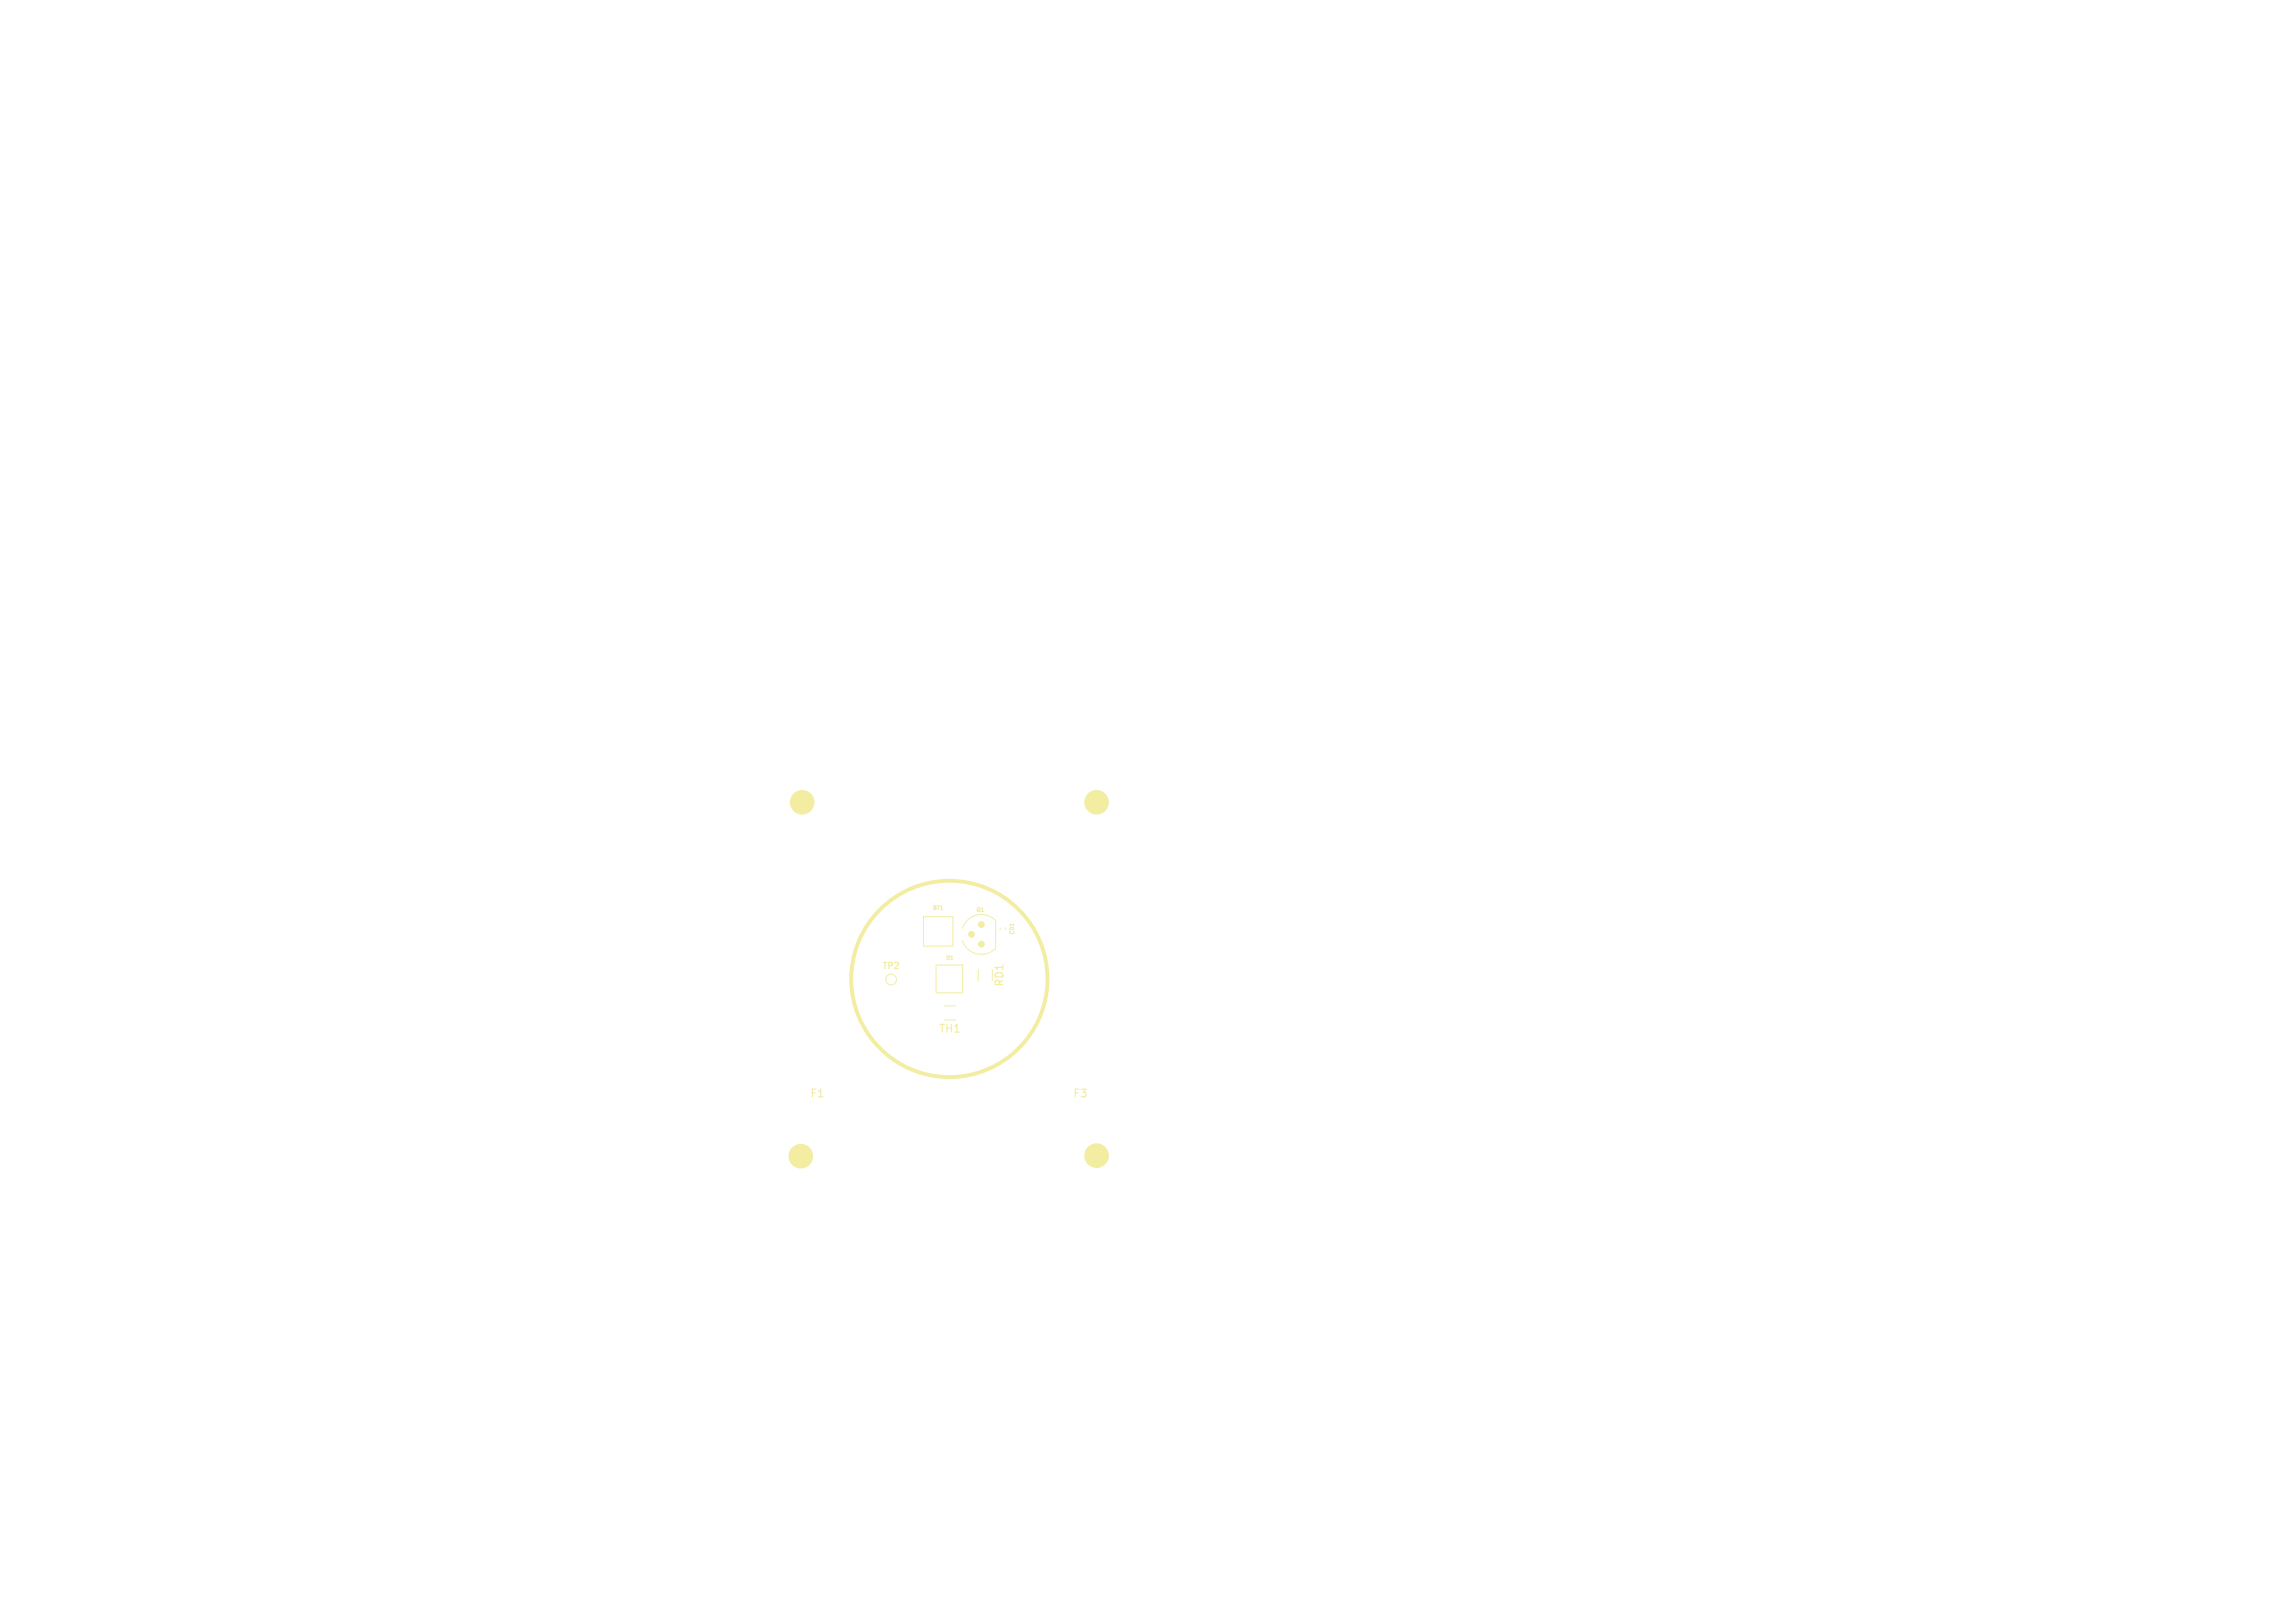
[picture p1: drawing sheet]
<svg xmlns="http://www.w3.org/2000/svg" width="297mm" height="210mm" viewBox="0 0 297 210" stroke-linecap="round" stroke-linejoin="round" font-family="sans-serif">
<defs><g id="words">
<g font-size="1.4" fill="#f2eda1">
<text x="130.1" y="127.8" transform="rotate(-90 130.1 127.8)">RD1</text>
<text x="121.4" y="133.8">TH1</text>
<text x="104.8" y="142.2">F1</text>
<text x="138.8" y="142.2">F3</text>
</g>
<text font-size="1.1" fill="#f2eda1" x="114.1" y="125.6">TP2</text>
<g font-size=".7" fill="#f2eda1">
<text x="120.6" y="117.9">BT1</text>
<text x="126.2" y="118.2">Q1</text>
<text x="122.3" y="124.4">D1</text>
<text x="131.4" y="121" transform="rotate(-90 131.4 121)">CD1</text>
</g>
</g></defs>
<circle cx="122.9" cy="126.7" r="12.7" fill="none" stroke="#f2eda1" stroke-width=".5"/>
<g fill="none" stroke="#f2eda1" stroke-width=".13">
<path d="M119.5 118.6h3.8v3.8h-3.8zM127 118h.3M128.8 119.1a2.57 2.57 0 0 0-4.3 1M128.8 119.1v3.6M131.2 119.5v.3M121.1 124.9h3.5v3.6h-3.5zM122.2 130.2h1.4M122.2 132h1.4M124.5 121.7a2.58 2.58 0 0 0 4.3 1M126.6 125.4v1.5M128.4 125.4v1.5M129.4 120.1v.2"/>
<path d="M130.2 120.1v.2"/>
<circle cx="115.3" cy="126.7" r=".7"/>
</g>
<g fill="#f2eda1" stroke="#f2eda1" stroke-width=".13">
<circle cx="141.9" cy="149.5" r="1.52"/>
<circle cx="103.6" cy="149.6" r="1.52"/>
<circle cx="103.8" cy="103.8" r="1.52"/>
<circle cx="127" cy="122.2" r=".37"/>
<circle cx="125.7" cy="120.9" r=".37"/>
<circle cx="127" cy="119.6" r=".37"/>
<circle cx="141.9" cy="103.8" r="1.52"/>
</g>
<use href="#words"/>
</svg>
